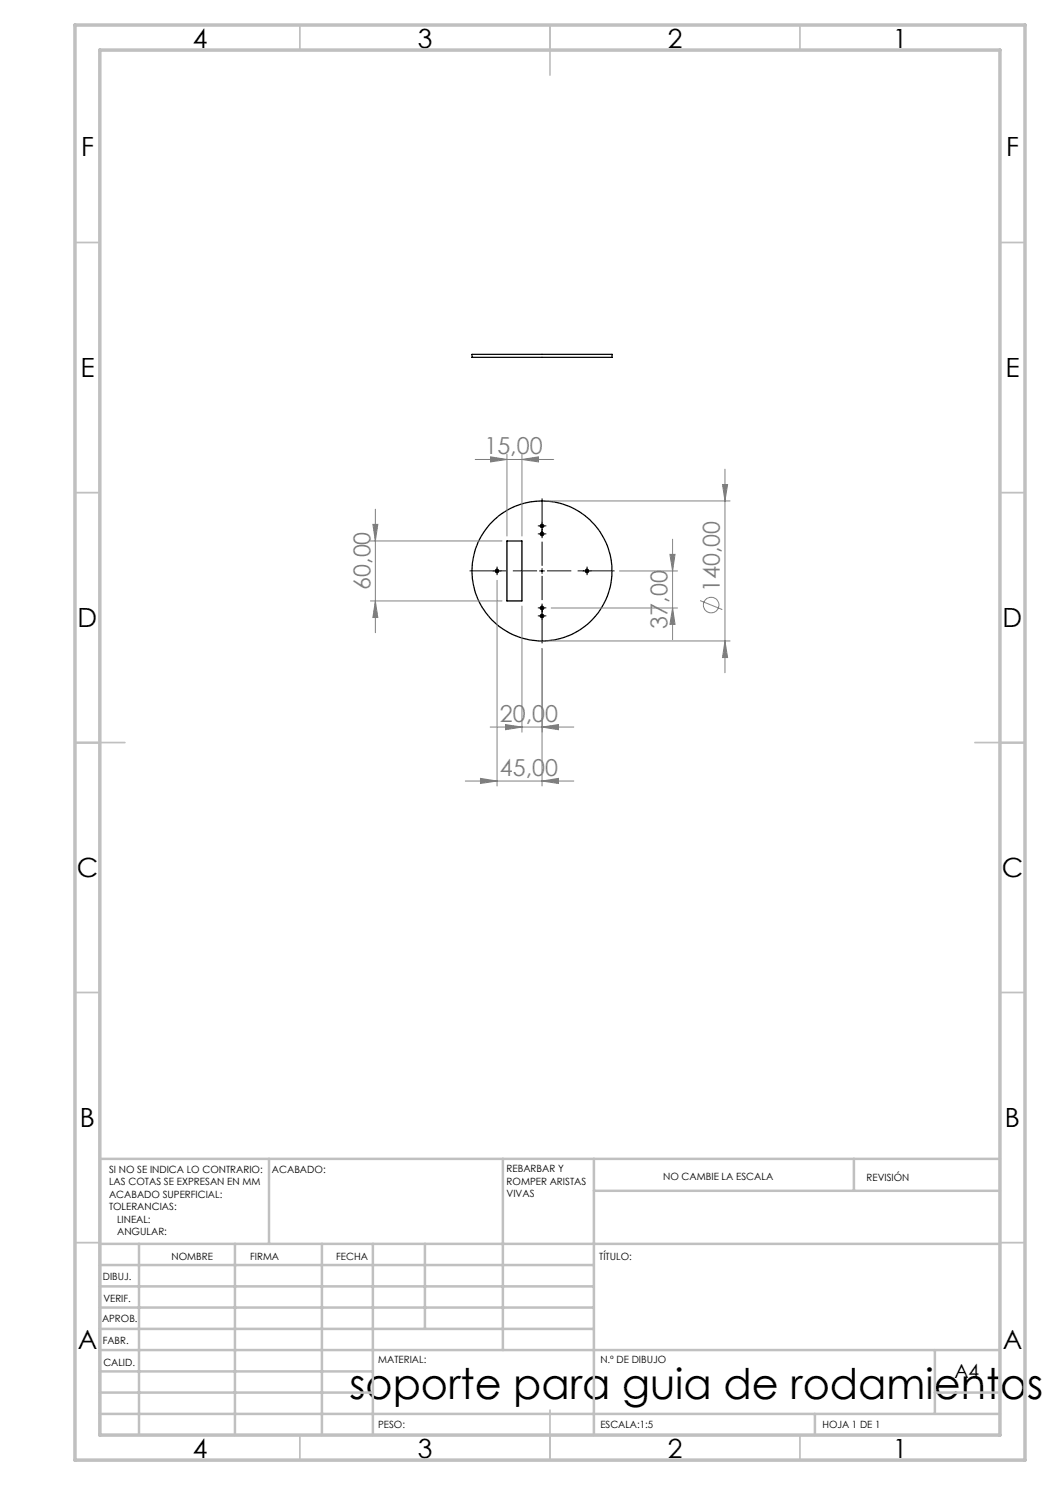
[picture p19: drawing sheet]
<svg xmlns="http://www.w3.org/2000/svg" width="210mm" height="297mm" viewBox="0 0 210 297" stroke-linecap="round" stroke-linejoin="round" font-family="sans-serif">
<defs><g id="words">
<text font-size="8.5" x="69.9" y="279.7">soporte para guia de rodamientos b</text>
<g font-size="5.3">
<text x="38.5" y="9.5">4</text>
<text x="83.5" y="9.5">3</text>
<text x="133.5" y="9.5">2</text>
<text x="178.5" y="9.5">1</text>
<text x="16.2" y="31.2">F</text>
<text x="201.2" y="31.2">F</text>
<text x="16.1" y="75.5">E</text>
<text x="201.1" y="75.5">E</text>
<text x="15.5" y="125.5">D</text>
<text x="200.5" y="125.5">D</text>
<text x="15.4" y="175.5">C</text>
<text x="200.4" y="175.5">C</text>
<text x="16" y="225.5">B</text>
<text x="201" y="225.5">B</text>
<text x="15.5" y="269.7">A</text>
<text x="200.5" y="269.7">A</text>
<text x="38.5" y="291.5">4</text>
<text x="83.5" y="291.5">3</text>
<text x="133.5" y="291.5">2</text>
<text x="178.5" y="291.5">1</text>
</g>
<g font-size="4.7" fill="#808080">
<text x="96.9" y="90.8">15,00</text>
<text x="74.1" y="118" transform="rotate(-90 74.1 118)">60,00</text>
<text x="144" y="118.4" transform="rotate(-90 144 118.4)">140,00</text>
<text x="133.5" y="125.7" transform="rotate(-90 133.5 125.7)">37,00</text>
<text x="100" y="144.4">20,00</text>
<text x="100" y="155.2">45,00</text>
</g>
<text font-size="3.9" x="190.9" y="275.5">A4</text>
<g font-size="2">
<text x="21.8" y="234.6">SI NO SE INDICA LO CONTRARIO:</text>
<text x="21.8" y="237.1">LAS COTAS SE EXPRESAN EN MM</text>
<text x="21.8" y="239.6">ACABADO SUPERFICIAL:</text>
<text x="54.4" y="234.6">ACABADO:</text>
<text x="101.3" y="234.5">REBARBAR Y</text>
<text x="101.3" y="237">ROMPER ARISTAS</text>
<text x="101.3" y="239.5">VIVAS</text>
<text x="132.6" y="236">NO CAMBIE LA ESCALA</text>
<text x="173.3" y="236.2">REVISIÓN</text>
<text x="21.8" y="242.1">TOLERANCIAS:</text>
<text x="23.4" y="244.6">LINEAL:</text>
<text x="23.4" y="247.1">ANGULAR:</text>
<text x="34.3" y="252">NOMBRE</text>
<text x="50" y="251.9">FIRMA</text>
<text x="67.2" y="251.9">FECHA</text>
<text x="119.9" y="251.9">TÍTULO:</text>
<text x="20.6" y="256.1">DIBUJ.</text>
<text x="20.7" y="260.3">VERIF.</text>
<text x="20.4" y="264.4">APROB.</text>
<text x="20.5" y="268.8">FABR.</text>
<text x="20.7" y="273.1">CALID.</text>
<text x="75.6" y="272.5">MATERIAL:</text>
<text x="120.1" y="272.5">N.º DE DIBUJO</text>
<text x="75.6" y="285.5">PESO:</text>
<text x="120.1" y="285.6">ESCALA:1:5</text>
<text x="164.5" y="285.6">HOJA 1 DE 1</text>
</g>
</g></defs>
<g fill="none" stroke="#000" stroke-width=".25">
<path d="M94.4 70.9h28v.6h-28zM101.4 108.2h3v12h-3z"/>
<circle cx="99.4" cy="114.2" r=".36"/>
<circle cx="108.4" cy="114.2" r="14"/>
<circle cx="108.4" cy="106.8" r=".36"/>
<circle cx="108.4" cy="105.2" r=".35"/>
<circle cx="117.4" cy="114.2" r=".36"/>
<circle cx="108.4" cy="123.2" r=".36"/>
<circle cx="108.4" cy="121.6" r=".35"/>
</g>
<g fill="none" stroke="#808080" stroke-width=".2">
<path d="M95 91.9h15.7M98.1 91.4l3.3 .5-3.3 .5zM101.4 90.9v16.3M104.4 91.9l3.3-.5v1zM104.4 90.9v16.3M144.5 96.9h1l-.5 3.3zM145 93.8v40.7M74.1 108.2h26.3M74.6 104.9h1l-.5 3.3zM75.1 101.8v24.7M99.4 116.1v41.1M109.4 100.2h36.6"/>
<path d="M123.9 114.2h11.6M134 110.9h1l-.5 3.3zM134.5 107.8v20.1M74.1 120.2h26.3M75.1 120.2l.5 3.3h-1zM104.4 121.2v25.2M108.4 129.7v27.5M109.4 128.2h36.6M110.2 121.6h25.3M134.5 121.6l.5 3.3h-1zM140 120.1l4.5 1.8M145 128.2l.5 3.3h-1z"/>
<path d="M93.1 156.2h21.7M96.1 155.7l3.3 .5-3.3 .5zM98 145.4h16.8M101.1 144.9l3.3 .5-3.3 .5zM108.4 145.4l3.3-.5v1zM108.4 156.2l3.3-.5v1z"/>
<circle cx="142.2" cy="121" r="1.55"/>
</g>
<path d="M107.4 114.2h-13.5M108.4 113.2v-13.5M108.4 115.2v13.5M109.4 114.2h13.5" fill="none" stroke="#000" stroke-width=".2" stroke-dasharray="15.2 1.3 1.3 1.3" stroke-dashoffset="10.4" stroke-linecap="butt"/>
<g fill="none" stroke="#000" stroke-width=".2" stroke-dasharray="15.2 1.3 1.3 1.3" stroke-linecap="butt">
<path d="M98.9 114.2h-.3M99.4 113.7v-.4M99.4 114.7v.3M99.9 114.2h.4M107.9 105.2h-.3M107.9 106.8h-.3M108.4 104.7v-.4M108.4 105.7v.3M108.4 106.3v-.4M108.4 107.3v.3M108.9 105.2h.4M108.9 106.8h.4"/>
<path d="M116.9 114.2h-.3M117.4 113.7v-.4M117.4 114.7v.3M117.9 114.2h.4M107.9 123.2h-.3M107.9 121.6h-.3M108.4 122.7v-.4M108.4 123.7v.3M108.4 121.1v-.4M108.4 122.1v.3M108.9 123.2h.4M108.9 121.6h.4"/>
</g>
<g fill="none" stroke="#000" stroke-width=".2">
<path d="M98.9 114.2h1M99.4 113.7v1M107.9 114.2h1M107.9 105.2h1M107.9 106.8h1M108.4 104.7v1M108.4 106.3v1M108.4 113.7v1M116.9 114.2h1M117.4 113.7v1M107.9 123.2h1M107.9 121.6h1"/>
<path d="M108.4 121.1v1M108.4 122.7v1"/>
</g>
<g fill="none" stroke="#c0c0c0" stroke-width=".35">
<path d="M60 5v5M110 5v10M160 5v5M15 48.5h5M200 48.5h5M15 98.5h5M200 98.5h5M15 148.5h10M195 148.5h10M15 198.5h5M200 198.5h5M15 248.5h5"/>
<path d="M200 248.5h5M60 287v5M110 282v10M160 287v5"/>
</g>
<g fill="none" stroke="#c0c0c0" stroke-width=".5">
<path d="M53.8 231.8v17M100.6 231.8v38.2M118.8 231.8v55.2M118.8 238.2h81.2M170.8 231.8v6.4M200 231.8h-180v55.2M20 248.8h180M20 257.3h98.8M20 253h98.8M27.8 248.8v38.2M47 248.8v38.2M64.4 248.8v38.2"/>
<path d="M74.6 248.8v38.2M85 248.8v17M20 265.8h98.8M20 261.5h98.8M20 278.5h54.6M20 274.3h54.6M20 270h180M187 278.5h13M187 270v12.8M20 282.8h180M163 282.8v4.2"/>
</g>
<path d="M15 5h190v287h-190zM20 10h180v277h-180z" fill="none" stroke="#c0c0c0" stroke-width=".7"/>
<g fill="#808080">
<path d="M104.4 91.9l3.3-.5v1zM98.1 91.4l3.3 .5-3.3 .5z"/>
<path d="M108.4 145.4l3.3-.5v1zM101.1 144.9l3.3 .5-3.3 .5z"/>
<path d="M96.1 155.7l3.3 .5-3.3 .5zM108.4 156.2l3.3-.5v1z"/>
<path d="M75.1 120.2l.5 3.3h-1zM74.6 104.9h1l-.5 3.3zM134.5 121.6l.5 3.3h-1zM134 110.9h1l-.5 3.3z"/>
<path d="M144.5 96.9h1l-.5 3.3zM145 128.2l.5 3.3h-1z"/>
</g>
<use href="#words"/>
</svg>
